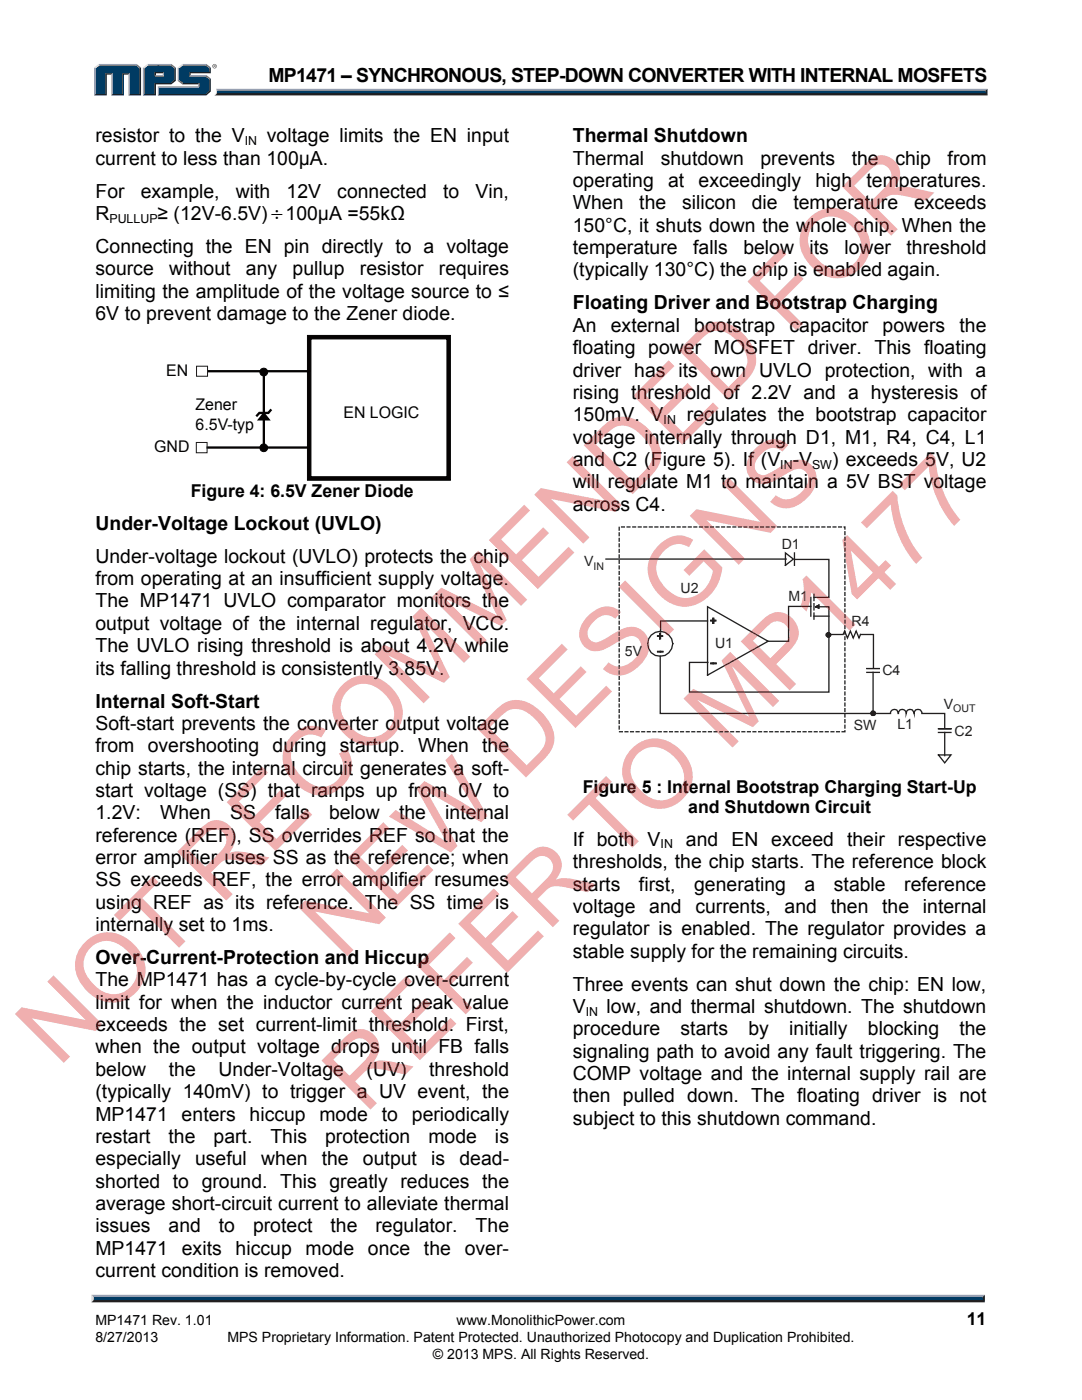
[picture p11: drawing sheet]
<svg xmlns="http://www.w3.org/2000/svg" width="216mm" height="279mm" viewBox="0 0 216 279" stroke-linecap="round" stroke-linejoin="round" font-family="sans-serif">
<defs><g id="words">
<g font-size="19.3" fill="#d92628">
<text x="68.3" y="191.9" transform="rotate(-45 68.3 191.9)">NEW DESIGNS</text>
<text x="11.7" y="213.2" transform="rotate(-45 11.7 213.2)">NOT RECOMMENDED FOR</text>
<text x="72.8" y="222.5" transform="rotate(-45 72.8 222.5)">REFER TO MP1477</text>
</g>
<g font-size="3.9">
<text x="53.6" y="16.3">MP1471 – SYNCHRONOUS, STEP-DOWN CONVERTER WITH INTERNAL MOSFETS</text>
<text x="19" y="28.4">resistor to the V</text>
<text x="53.3" y="28.4">voltage limits the EN input</text>
<text x="114.3" y="28.4">Thermal Shutdown</text>
<text x="19" y="32.8">current to less than 100μA.</text>
<text x="114.3" y="32.9">Thermal</text>
<text x="131.8" y="32.9">shutdown</text>
<text x="151.8" y="32.9">prevents</text>
<text x="169.9" y="32.9">the</text>
<text x="178.7" y="32.9">chip</text>
<text x="189.1" y="32.9">from</text>
<text x="19" y="39.4">For</text>
<text x="28.1" y="39.4">example,</text>
<text x="47.1" y="39.4">with</text>
<text x="57.2" y="39.4">12V</text>
<text x="67.3" y="39.4">connected</text>
<text x="88.4" y="39.4">to</text>
<text x="94.9" y="39.4">Vin,</text>
<text x="114.3" y="37.3">operating</text>
<text x="114.3" y="41.8">When</text>
<text x="127.6" y="41.8">the</text>
<text x="133.3" y="37.3">at</text>
<text x="136.1" y="41.8">silicon</text>
<text x="139.4" y="37.3">exceedingly</text>
<text x="150" y="41.8">die</text>
<text x="158.3" y="41.8">temperature</text>
<text x="162.7" y="37.3">high</text>
<text x="172.9" y="37.3">temperatures.</text>
<text x="182.4" y="41.8">exceeds</text>
<text x="19" y="43.9">R</text>
<text x="31.5" y="43.9">≥ (12V-6.5V)÷100μA =55kΩ</text>
<text x="114.3" y="46.2">150°C, it shuts down the whole chip. When the</text>
<text x="19.1" y="50.5">Connecting the EN pin directly to a voltage</text>
<text x="114.3" y="50.7">temperature</text>
<text x="138.3" y="50.7">falls</text>
<text x="148.3" y="50.7">below</text>
<text x="161.5" y="50.7">its</text>
<text x="168.5" y="50.7">lower</text>
<text x="180.9" y="50.7">threshold</text>
<text x="19.1" y="55">source</text>
<text x="19.1" y="59.4">limiting the amplitude of the voltage source to ≤</text>
<text x="33.8" y="55">without</text>
<text x="49.1" y="55">any</text>
<text x="58.4" y="55">pullup</text>
<text x="71.8" y="55">resistor</text>
<text x="87.6" y="55">requires</text>
<text x="114.3" y="55.2">(typically 130°C) the chip is enabled again.</text>
<text x="19.1" y="63.9">6V to prevent damage to the Zener diode.</text>
<text x="114.3" y="61.8">Floating Driver and Bootstrap Charging</text>
<text x="114.3" y="66.2">An</text>
<text x="114.3" y="70.7">floating power MOSFET driver. This floating</text>
<text x="121.9" y="66.2">external</text>
<text x="138.5" y="66.2">bootstrap</text>
<text x="157.5" y="66.2">capacitor</text>
<text x="176.1" y="66.2">powers</text>
<text x="191.5" y="66.2">the</text>
<text x="114.3" y="75.1">driver has its own UVLO protection, with a</text>
<text x="114.3" y="79.6">rising threshold of 2.2V and a hysteresis of</text>
<text x="114.3" y="88.5">voltage internally through D1, M1, R4, C4, L1</text>
<text x="114.3" y="84.1">150mV. V</text>
<text x="137.1" y="84.1">regulates the bootstrap capacitor</text>
<text x="114.3" y="93">and C2 (Figure 5). If (V -V</text>
<text x="166.1" y="93">) exceeds 5V, U2</text>
<text x="114.3" y="97.5">will regulate M1 to maintain a 5V BST voltage</text>
<text x="114.3" y="101.9">across C4.</text>
<text x="19" y="105.7">Under-Voltage Lockout (UVLO)</text>
<text x="19" y="112.3">Under-voltage lockout (UVLO) protects the chip</text>
<text x="19" y="116.8">from operating at an insufficient supply voltage.</text>
<text x="19" y="121.2">The MP1471 UVLO comparator monitors the</text>
<text x="19" y="125.7">output voltage of the internal regulator, VCC.</text>
<text x="19" y="130.2">The UVLO rising threshold is about 4.2V while</text>
<text x="19" y="134.6">its falling threshold is consistently 3.85V.</text>
<text x="19" y="141.2">Internal Soft-Start</text>
<text x="19" y="145.6">Soft-start prevents the converter output voltage</text>
<text x="19" y="150.1">from overshooting during startup. When the</text>
<text x="19" y="154.6">chip starts, the internal circuit generates a soft-</text>
<text x="19" y="159">start voltage (SS) that ramps up from 0V to</text>
<text x="19" y="163.5">1.2V:</text>
<text x="19" y="168">reference (REF), SS overrides REF so that the</text>
<text x="31.9" y="163.5">When</text>
<text x="45.9" y="163.5">SS</text>
<text x="54.9" y="163.5">falls</text>
<text x="65.7" y="163.5">below</text>
<text x="79.6" y="163.5">the</text>
<text x="88.9" y="163.5">internal</text>
<text x="19" y="172.4">error amplifier uses SS as the reference; when</text>
<text x="114.3" y="168.8">If both V</text>
<text x="114.3" y="173.3">thresholds, the chip starts. The reference block</text>
<text x="136.9" y="168.8">and EN exceed their respective</text>
<text x="19" y="176.9">SS exceeds REF, the error amplifier resumes</text>
<text x="114.3" y="177.7">starts</text>
<text x="127.5" y="177.7">first,</text>
<text x="138.5" y="177.7">generating</text>
<text x="160.5" y="177.7">a</text>
<text x="166.4" y="177.7">stable</text>
<text x="180.4" y="177.7">reference</text>
<text x="19" y="181.4">using REF as its reference. The SS time is</text>
<text x="19" y="185.8">internally set to 1ms.</text>
<text x="114.3" y="182.2">voltage</text>
<text x="129.5" y="182.2">and</text>
<text x="138.7" y="182.2">currents,</text>
<text x="156.6" y="182.2">and</text>
<text x="165.8" y="182.2">then</text>
<text x="176" y="182.2">the</text>
<text x="184.1" y="182.2">internal</text>
<text x="114.3" y="186.7">regulator is enabled. The regulator provides a</text>
<text x="114.3" y="191.1">stable supply for the remaining circuits.</text>
<text x="19" y="192.4">Over-Current-Protection and Hiccup</text>
<text x="19" y="196.8">The MP1471 has a cycle-by-cycle over-current</text>
<text x="114.3" y="197.7">Three events can shut down the chip: EN low,</text>
<text x="19" y="201.3">limit for when the inductor current peak value</text>
<text x="114.3" y="202.2">V</text>
<text x="121.1" y="202.2">low, and thermal shutdown. The shutdown</text>
<text x="19" y="205.8">exceeds the set current-limit threshold. First,</text>
<text x="114.3" y="206.6">procedure</text>
<text x="135.8" y="206.6">starts</text>
<text x="149.3" y="206.6">by</text>
<text x="157.5" y="206.6">initially</text>
<text x="173.2" y="206.6">blocking</text>
<text x="191.5" y="206.6">the</text>
<text x="19" y="210.2">when the output voltage drops until FB falls</text>
<text x="19" y="214.7">below</text>
<text x="33.7" y="214.7">the</text>
<text x="43.6" y="214.7">Under-Voltage</text>
<text x="73.2" y="214.7">(UV)</text>
<text x="85.6" y="214.7">threshold</text>
<text x="114.3" y="211.1">signaling path to avoid any fault triggering. The</text>
<text x="114.3" y="215.6">COMP voltage and the internal supply rail are</text>
<text x="19" y="219.2">(typically 140mV) to trigger a UV event, the</text>
<text x="114.3" y="220">then pulled down. The floating driver is not</text>
<text x="19" y="223.6">MP1471</text>
<text x="36.2" y="223.6">enters</text>
<text x="49.8" y="223.6">hiccup</text>
<text x="63.7" y="223.6">mode</text>
<text x="76.2" y="223.6">to</text>
<text x="82.2" y="223.6">periodically</text>
<text x="114.3" y="224.5">subject to this shutdown command.</text>
<text x="19" y="228.1">restart</text>
<text x="19" y="232.6">especially</text>
<text x="33.6" y="228.1">the</text>
<text x="38.9" y="232.6">useful</text>
<text x="42.6" y="228.1">part.</text>
<text x="52.1" y="232.6">when</text>
<text x="54" y="228.1">This</text>
<text x="64.2" y="232.6">the</text>
<text x="64.9" y="228.1">protection</text>
<text x="72.4" y="232.6">output</text>
<text x="85.5" y="228.1">mode</text>
<text x="86" y="232.6">is</text>
<text x="91.7" y="232.6">dead-</text>
<text x="98.8" y="228.1">is</text>
<text x="19" y="237">shorted to ground. This greatly reduces the</text>
<text x="19" y="241.5">average short-circuit current to alleviate thermal</text>
<text x="19" y="245.9">issues</text>
<text x="33.6" y="245.9">and</text>
<text x="43.7" y="245.9">to</text>
<text x="50.5" y="245.9">protect</text>
<text x="65.9" y="245.9">the</text>
<text x="74.9" y="245.9">regulator.</text>
<text x="94.9" y="245.9">The</text>
<text x="19" y="250.4">MP1471</text>
<text x="36.3" y="250.4">exits</text>
<text x="47" y="250.4">hiccup</text>
<text x="61" y="250.4">mode</text>
<text x="73.4" y="250.4">once</text>
<text x="84.6" y="250.4">the</text>
<text x="92.7" y="250.4">over-</text>
<text x="19" y="254.9">current condition is removed.</text>
</g>
<g font-size="3.5">
<text x="38.1" y="99.2">Figure 4: 6.5V Zener Diode</text>
<text x="116.3" y="158.3">Figure 5 : Internal Bootstrap Charging Start-Up</text>
<text x="137.3" y="162.3">and Shutdown Circuit</text>
<text x="192.9" y="264.5">11</text>
</g>
<g font-size="3.2" fill="#050100">
<text x="33.2" y="75.1">EN</text>
<text x="39" y="81.9">Zener</text>
<text x="68.5" y="83.4">EN LOGIC</text>
<text x="39" y="85.7">6.5V-typ</text>
<text x="30.8" y="90.2">GND</text>
</g>
<g font-size="2.8" fill="#231f20">
<text x="116.5" y="113">V</text>
<text x="156" y="109.6">D1</text>
<text x="135.8" y="118.3">U2</text>
<text x="157.3" y="120">M1</text>
<text x="169.9" y="125">R4</text>
<text x="124.7" y="130.8">5V</text>
<text x="142.7" y="129.3">U1</text>
<text x="176.1" y="134.7">C4</text>
<text x="188.3" y="141.4">V</text>
<text x="170.4" y="145.7">SW</text>
<text x="179.1" y="145.4">L1</text>
<text x="190.5" y="147">C2</text>
</g>
<g font-size="2.8">
<text x="19" y="267.9">8/27/2013</text>
<text x="19" y="264.5">MP1471 Rev. 1.01</text>
<text x="45.4" y="267.9">MPS Proprietary Information. Patent Protected. Unauthorized Photocopy and Duplication Prohibited.</text>
<text x="91.1" y="264.5">www.MonolithicPower.com</text>
<text x="86.4" y="271.1">© 2013 MPS. All Rights Reserved.</text>
</g>
<g font-size="2.5">
<text x="48.8" y="28.9">IN</text>
<text x="21.8" y="44.4">PULLUP</text>
<text x="132.4" y="84.6">IN</text>
<text x="155.7" y="93.5">IN</text>
<text x="162.1" y="93.5">SW</text>
<text x="131.8" y="169.3">IN</text>
<text x="116.9" y="202.7">IN</text>
</g>
<g font-size="2.1" fill="#231f20">
<text x="118.4" y="113.7">IN</text>
<text x="190.2" y="142.1">OUT</text>
</g>
</g></defs>
<path d="M43.1 17.7h153.9l-.4 .7h-153.3z" fill="#94a0b9"/>
<path d="M43.3 18.4h153.3l.4 .6h-154.3l.4-.2z" fill="#231f20"/>
<path d="M196.6 18.1l.4-.4v1.3l-.4-.4z" fill="#001339"/>
<path d="M43.3 18.1h153.3v.5h-153.4z" fill="#003b63"/>
<path d="M43.1 17.7l.2 .5a.79 .79 0 0 1-.6 .8h.1a1.24 1.24 0 0 0 .3-1.3z" fill="#dcddde"/>
<path d="M30.9 15.2l.2-.2h1.4l.3 .2z" fill="#94a0b9"/>
<g fill="#003b63">
<path d="M19 13.6l.9-.6h7.2l.8 .6v5.2h-2v-4.2h-1.4v4.2h-2v-4.2h-1.5v4.2h-2z"/>
<path d="M28.8 13.6l.8-.6h2.2v1.4h-.9v.8h1.8v-.8h-1.2v-1.4h2.5l.8 .6v2.3l-.8 .7h-3.1v2.2h-2.1z"/>
<path d="M31.7 17.5h8v-.9h-3.2l-.8-.7v-2.3l.8-.6h4.5l.8 .6v.8h-4v.8h3.2l.8 .7v2.2l-.8 .7h-9.3z"/>
</g>
<path d="M36.4 12.9h4.8" fill="none" stroke="#94a0b9" stroke-width=".27"/>
<path d="M35.5 13.5l.9-.7 .1 .2-.8 .6z" fill="#dcddde"/>
<path d="M35.6 13.5v2.6" fill="none" stroke="#94a0b9" stroke-width=".27"/>
<path d="M35.5 16.1l.2-.2 .8 .7-.1 .2z" fill="#547194"/>
<path d="M36.4 16.7h3.4" fill="none" stroke="#001339" stroke-width=".27"/>
<g fill="#94a0b9">
<path d="M31.5 17.2h8v-.4l.3-.2v.9h-8z"/>
<path d="M31.5 17.2l.3 .3v1.3l-.3 .2z"/>
</g>
<path d="M37.8 14.4h4v-.8l.3-.1v1.1h-4.1v.4l-.2 .2z" fill="#001339"/>
<path d="M37.8 15.1h3.4" fill="none" stroke="#94a0b9" stroke-width=".27"/>
<path d="M41.2 15l.9 .7-.3 .2-.8-.7z" fill="#547194"/>
<g fill="#001339">
<path d="M31.5 19l.3-.2h9.2l.8-.7v-2.2l.3-.2v2.5l-.9 .8z"/>
<path d="M30.9 16.6h3.1l.8-.7v-2.3l.3-.1v2.6l-.9 .7h-3.1v2.2h-2.6l.3-.2h2.1z"/>
</g>
<path d="M34.2 12.8l.9 .7-.3 .1-.8-.6z" fill="#547194"/>
<path d="M29.4 12.9h4.8" fill="none" stroke="#94a0b9" stroke-width=".27"/>
<path d="M28.5 13.5l.9-.7 .2 .2-.8 .6z" fill="#dcddde"/>
<path d="M28.6 13.5v5.5" fill="none" stroke="#94a0b9" stroke-width=".27"/>
<path d="M32.5 14.6l.2-.2v.8l-.2-.2z" fill="#94a0b9"/>
<g fill="#001339">
<path d="M30.9 14.4h1.8l-.2 .2h-1.4v.4l-.2 .2z"/>
<path d="M27.9 13.6l.2-.1v5.5h-2.5l.3-.2h2z"/>
</g>
<path d="M27.2 12.8l.9 .7-.2 .1-.8-.6z" fill="#547194"/>
<path d="M19.7 12.9h7.5" fill="none" stroke="#94a0b9" stroke-width=".27"/>
<path d="M18.8 13.5l.9-.7 .2 .2-.9 .6z" fill="#dcddde"/>
<path d="M18.9 13.5v5.5" fill="none" stroke="#94a0b9" stroke-width=".27"/>
<path d="M21 14.6h1.5l-.3 .3h-.9v4.1h-2.5l.2-.2h2z" fill="#001339"/>
<path d="M22.3 14.6v4.4" fill="none" stroke="#94a0b9" stroke-width=".27"/>
<path d="M24.5 14.6h1.4l-.3 .3h-.9v4.1h-2.5l.3-.2h2z" fill="#001339"/>
<path d="M25.8 14.6v4.4" fill="none" stroke="#94a0b9" stroke-width=".27"/>
<path d="M41.2 12.8l.9 .7-.3 .1-.8-.6z" fill="#547194"/>
<g fill="#231f20">
<path d="M18.7 259.2h177.4l.4 .7h-178.3z"/>
<path d="M42.4 13.2a.45 .45 0 0 1 .9 0 .45 .45 0 0 1-.9 0zM42.5 13.2a.37 .37 0 0 0 .7 0 .37 .37 0 0 0-.7 0zM42.7 13h.3v.5l-.2-.3-.1 .3zM42.7 13v.2h.2z"/>
</g>
<path d="M18.3 258.4h178.2l-.4 .8h-177.4z" fill="#94a0b9"/>
<path d="M196.5 258.4v1.5l-.4-.4v-.6z" fill="#001339"/>
<path d="M18.7 258.9h177.4v.6h-177.4z" fill="#003b63"/>
<path d="M18.2 258.4l.5 .5v.5l-.5 .5z" fill="#dcddde"/>
<path d="M41.7 74.1h20.1M52.6 73.8v8.6M41.4 89.3h20.2M52.6 83.6v5.7M54 81.9l-.5 .5h-1.8l-.4 .5" fill="none" stroke="#050100" stroke-width=".46"/>
<g fill="#050100" stroke="#050100" stroke-width=".2">
<path d="M61.7 67.3v.3h27.8v-.3h-.3v28.2h.3v-.4h-27.8v.4h.3v-28.2zM61.4 66.9v28.9h28.5v-28.9z"/>
<circle cx="52.6" cy="89.4" r=".77"/>
<circle cx="52.6" cy="74.3" r=".78"/>
</g>
<path d="M39.2 73.1h2.2v2h-2.2zM39.2 88.3h2.1v2.1h-2.1z" fill="none" stroke="#231916" stroke-width=".2"/>
<path d="M52.6 82.6l.9 1.1h-1.8z" fill="#050100" stroke="#050100" stroke-width=".46"/>
<g fill="none" stroke="#231f20" stroke-width=".26">
<path d="M120.9 111.6h36M123.6 105.2v.6M123.6 106.3v.6M123.6 107.4v.6M123.6 108.6v.5M123.6 109.7v.5M123.6 110.8v.5M123.6 111.9v.5M123.6 113v.5M123.6 114.1v.5M123.6 115.2v.5M123.6 116.3v.5"/>
<path d="M123.6 117.4v.5M123.6 118.5v.5M123.6 119.6v.5M124 105.2h.6M125.1 105.2h.6M126.3 105.2h.5M127.4 105.2h.5M128.5 105.2h.5M129.6 105.2h.5M130.7 105.2h.6M131.8 105.2h.6M132.9 105.2h.6"/>
<path d="M134 105.2h.6M135.1 105.2h.6M136.3 105.2h.5M137.4 105.2h.5M138.5 105.2h.5M139.6 105.2h.5M140.7 105.2h.6M141.8 105.2h.6M142.9 105.2h.6M144 105.2h.6M145.1 105.2h.6M146.3 105.2h.5"/>
<path d="M147.4 105.2h.5M148.5 105.2h.5M149.6 105.2h.5M150.7 105.2h.5M151.8 105.2h.6M152.9 105.2h.6M154 105.2h.6M155.1 105.2h.6M156.2 105.2h.6M156.7 110.4l1.6 1.2-1.6 1.2zM157.3 105.2h.6M158.5 105.2h.5"/>
<path d="M158.5 111.6h6.9v7.6h-3M158.5 110.4v2.4M159.6 105.2h.5M160.7 105.2h.5M161.8 105.2h.5M161.8 119.2v3.8M162.4 118.6v1.2M162.9 105.2h.6M164 105.2h.6M165.1 105.2h.6M166.2 105.2h.6M167.3 105.2h.6"/>
<path d="M168.4 105.2h.2v.4M168.6 106.1v.6M168.6 107.2v.6M168.6 108.3v.6M168.6 109.4v.6M168.6 110.5v.6M168.6 111.6v.6M168.6 112.7v.6M168.6 113.9v.5M168.6 115v.5M168.6 116.1v.5M168.6 117.2v.5"/>
<path d="M168.6 118.3v.5M168.6 119.4v.5M123.6 120.7v.5M123.6 121.8v.5M123.6 122.9v.5M123.6 124v.5M123.6 125.1v.5M123.6 126.2v.6M123.6 127.3v.6M123.6 128.4v.6M123.6 129.5v.6M123.6 130.6v.6"/>
<path d="M123.6 131.7v.6M123.6 132.8v.6M123.6 133.9v.6M123.6 135v.6M123.6 136.1v.6M123.6 137.2v.6M123.6 138.3v.6M123.6 139.4v.6M131.7 131v11.4h46a.76 .76 0 0 1 .8-.8 .76 .76 0 0 1 .7 .8l.4-.7 .2-.1a.78 .78 0 0 1 1 .8 .79 .79 0 0 1 .8-.8 .79 .79 0 0 1 .8 .8v-.3l.3-.4 .5-.1 .5 .1 .2 .4v.3h4.6v2.9M141.2 121.1l12.1 6.9-12.1 6.7zM141.2 123.9h-9.4v2.2M161.8 121h-4.5v7h-4.2"/>
<path d="M162.4 120.5v1.2M162.4 122.3v1.3M162.4 123h3M162.8 121.1l.6-.3v.6zM163.2 121.1h2.2v17h-27.8v-5.9h3.7M165.3 126.6h2.9l.3-.7 .6 1.4 .6-1.4 .6 1.4 .5-1.4 .6 1.4 .3-.7h2.6M168.6 120.5v.5M168.6 121.6v.5M168.6 122.7v.5M168.6 123.8v.5M168.6 124.9v.5M168.6 126v.5"/>
<path d="M168.6 127.1v.5M168.6 128.2v.5M168.6 129.3v.5M168.6 130.4v.5M168.6 131.5v.6M168.6 132.6v.6M168.6 133.7v.6M168.6 134.8v.6M168.6 135.9v.6M168.6 137v.6M168.6 138.1v.6M168.6 139.2v.6"/>
<path d="M173 133.4h2.5M173 134.2h2.5M174.2 134.2v8.2M174.3 126.7v6.5M123.6 140.5v.6M123.6 141.6v.6M123.6 142.7v.6M123.6 143.8v.6M123.6 144.9v.6M123.6 146h.6M124.7 146h.6M125.8 146h.6"/>
<path d="M126.9 146h.6M128.1 146h.5M129.2 146h.5M130.3 146h.5M131.4 146h.5M132.5 146h.6M133.6 146h.6M134.7 146h.6M135.8 146h.6M137 146h.5M138.1 146h.5M139.2 146h.5"/>
<path d="M140.3 146h.5M141.4 146h.6M142.5 146h.6M143.6 146h.6M144.7 146h.6M145.8 146h.6M146.9 146h.6M148.1 146h.5M149.2 146h.5M150.3 146h.5M151.4 146h.5M152.5 146h.5"/>
<path d="M153.6 146h.6M154.7 146h.6M155.8 146h.6M156.9 146h.6M158 146h.6M159.2 146h.5M160.3 146h.5M161.4 146h.5M162.5 146h.5M163.6 146h.5M164.7 146h.6M165.8 146h.6"/>
<path d="M166.9 146h.6M168.6 145.8v.2h-.6M168.6 140.3v.6M168.6 141.4v.6M168.6 142.5v.6M168.6 143.6v.6M168.6 144.7v.6M187.3 145.4h2.5M187.3 146.2h2.5M187.3 150.7h2.5l-1.3 1.5zM188.5 146.2v4.6"/>
<circle cx="131.7" cy="128.5" r="2.51"/>
</g>
<g fill="#231f20" stroke="#231f20" stroke-width=".2">
<path d="M141.8 132.3h.6v.2h-.6z"/>
<path d="M142.3 132.3h.6v.2h-.6z"/>
<path d="M141.8 123.8h.4v-.4h.2v.4h.4v.1h-.4v.5h-.2v-.5h-.4z"/>
<path d="M131.2 130h.6v.1h-.6z"/>
<path d="M131.7 130h.6v.1h-.6z"/>
<path d="M131.6 126.4h.2v.5h.4v.1h-.4v.5h-.2v-.5h-.4v-.1h.4z"/>
<path d="M162.8 121.1l.6-.3v.6z"/>
<path d="M187.3 145.4h2.5z"/>
<path d="M173 133.4h2.5z"/>
<path d="M164.8 126.5l.3-.2h.4l.3 .2v.4l-.3 .3h-.4l-.3-.3z"/>
<circle cx="174.2" cy="142.4" r=".45"/>
</g>
<g fill="none" stroke="#231f20" stroke-width=".2">
<path d="M131.2 130h.6v.1h-.6zM131.6 126.4h.2v.5h.4v.1h-.4v.5h-.2v-.5h-.4v-.1h.4zM131.7 130h.6v.1h-.6zM141.8 132.3h.6v.2h-.6zM141.8 123.8h.4v-.4h.2v.4h.4v.1h-.4v.5h-.2v-.5h-.4zM142.3 132.3h.6v.2h-.6zM162.8 121.1l.6-.3v.6zM164.8 126.5l.3-.2h.4l.3 .2v.4l-.3 .3h-.4l-.3-.3zM175.5 133.4h-2.5h2.5M189.8 145.4h-2.5h2.5"/>
<circle cx="174.2" cy="142.4" r=".45"/>
</g>
<use href="#words"/>
</svg>
